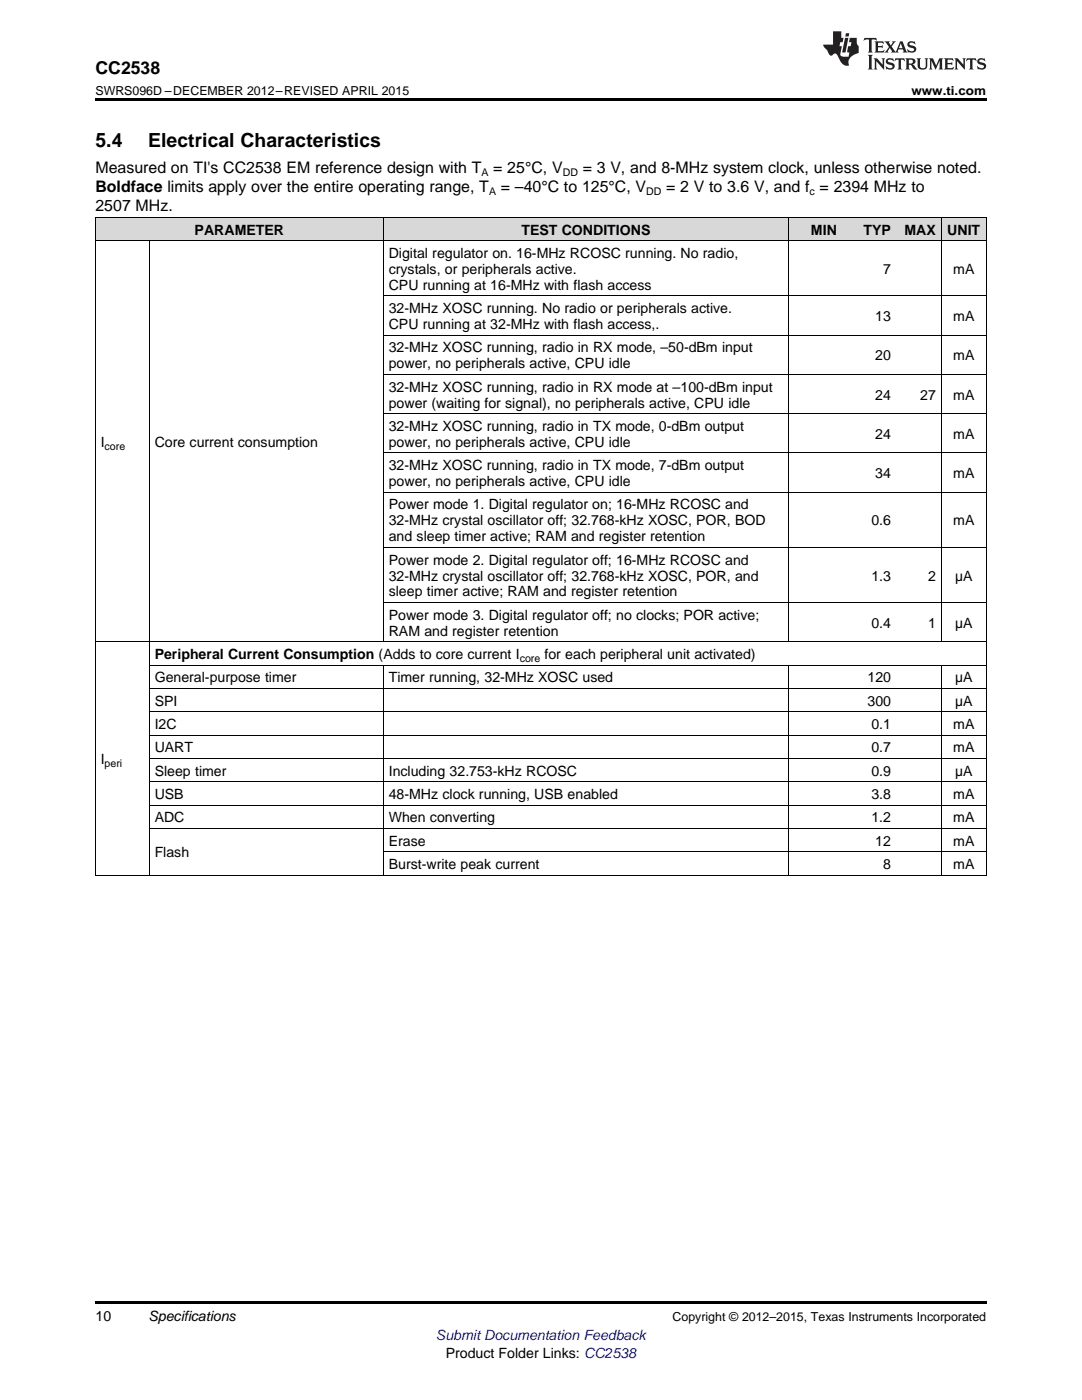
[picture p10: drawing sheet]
<svg xmlns="http://www.w3.org/2000/svg" width="216mm" height="279mm" viewBox="0 0 216 279" stroke-linecap="round" stroke-linejoin="round" font-family="sans-serif">
<defs><g id="words">
<g font-size="3.9">
<text x="19" y="29.3">5.4</text>
<text x="29.6" y="29.3">Electrical Characteristics</text>
</g>
<text font-size="3.5" x="19" y="14.8">CC2538</text>
<g font-size="3.2">
<text x="19" y="34.4">Measured on TI's CC2538 EM reference design with T</text>
<text x="98.4" y="34.4">= 25°C, V</text>
<text x="116.3" y="34.4">= 3 V, and 8-MHz system clock, unless otherwise noted.</text>
<text x="19" y="38.3">Boldface limits apply over the entire operating range, T</text>
<text x="99.9" y="38.3">= –40°C to 125°C, V</text>
<text x="132.9" y="38.3">= 2 V to 3.6 V, and f = 2394 MHz to</text>
<text x="19" y="42.2">2507 MHz.</text>
</g>
<g font-size="2.8">
<text x="38.8" y="46.8">PARAMETER</text>
<text x="104" y="46.8">TEST CONDITIONS</text>
<text x="161.8" y="46.8">MIN</text>
<text x="172.3" y="46.8">TYP</text>
<text x="180.5" y="46.8">MAX</text>
<text x="189" y="46.8">UNIT</text>
<text x="77.6" y="51.5">Digital regulator on. 16-MHz RCOSC running. No radio,</text>
<text x="77.6" y="54.7">crystals, or peripherals active.</text>
<text x="77.6" y="57.9">CPU running at 16-MHz with flash access</text>
<text x="176.2" y="54.7">7</text>
<text x="190.2" y="54.7">mA</text>
<text x="77.6" y="62.5">32-MHz XOSC running. No radio or peripherals active.</text>
<text x="77.6" y="65.7">CPU running at 32-MHz with flash access,.</text>
<text x="174.7" y="64.1">13</text>
<text x="190.2" y="64.1">mA</text>
<text x="77.6" y="70.3">32-MHz XOSC running, radio in RX mode, –50-dBm input</text>
<text x="174.7" y="71.9">20</text>
<text x="190.2" y="71.9">mA</text>
<text x="77.6" y="73.5">power, no peripherals active, CPU idle</text>
<text x="77.6" y="78.2">32-MHz XOSC running, radio in RX mode at –100-dBm input</text>
<text x="77.6" y="81.4">power (waiting for signal), no peripherals active, CPU idle</text>
<text x="174.7" y="79.8">24</text>
<text x="183.6" y="79.8">27</text>
<text x="190.2" y="79.8">mA</text>
<text x="20.1" y="89.2">I</text>
<text x="30.9" y="89.2">Core current consumption</text>
<text x="77.6" y="86">32-MHz XOSC running, radio in TX mode, 0-dBm output</text>
<text x="77.6" y="89.2">power, no peripherals active, CPU idle</text>
<text x="174.7" y="87.6">24</text>
<text x="190.2" y="87.6">mA</text>
<text x="77.6" y="93.8">32-MHz XOSC running, radio in TX mode, 7-dBm output</text>
<text x="174.7" y="95.4">34</text>
<text x="190.2" y="95.4">mA</text>
<text x="77.6" y="97">power, no peripherals active, CPU idle</text>
<text x="77.6" y="101.7">Power mode 1. Digital regulator on; 16-MHz RCOSC and</text>
<text x="77.6" y="104.8">32-MHz crystal oscillator off; 32.768-kHz XOSC, POR, BOD</text>
<text x="173.9" y="104.8">0.6</text>
<text x="190.2" y="104.8">mA</text>
<text x="77.6" y="108">and sleep timer active; RAM and register retention</text>
<text x="77.6" y="112.7">Power mode 2. Digital regulator off; 16-MHz RCOSC and</text>
<text x="77.6" y="115.9">32-MHz crystal oscillator off; 32.768-kHz XOSC, POR, and</text>
<text x="77.6" y="119">sleep timer active; RAM and register retention</text>
<text x="173.9" y="115.9">1.3</text>
<text x="185.2" y="115.9">2</text>
<text x="190.6" y="115.9">µA</text>
<text x="77.6" y="123.7">Power mode 3. Digital regulator off; no clocks; POR active;</text>
<text x="173.9" y="125.3">0.4</text>
<text x="185.2" y="125.3">1</text>
<text x="190.6" y="125.3">µA</text>
<text x="30.9" y="131.5">Peripheral Current Consumption (Adds to core current I</text>
<text x="77.6" y="126.9">RAM and register retention</text>
<text x="108.7" y="131.5">for each peripheral unit activated)</text>
<text x="30.9" y="136.2">General-purpose timer</text>
<text x="77.6" y="136.2">Timer running, 32-MHz XOSC used</text>
<text x="173.1" y="136.2">120</text>
<text x="190.6" y="136.2">µA</text>
<text x="30.9" y="140.8">SPI</text>
<text x="173.1" y="140.8">300</text>
<text x="190.6" y="140.8">µA</text>
<text x="30.9" y="145.5">I2C</text>
<text x="173.9" y="145.5">0.1</text>
<text x="190.2" y="145.5">mA</text>
<text x="20.1" y="152.5">I</text>
<text x="30.9" y="150.1">UART</text>
<text x="30.9" y="154.8">Sleep timer</text>
<text x="77.6" y="154.8">Including 32.753-kHz RCOSC</text>
<text x="173.9" y="150.1">0.7</text>
<text x="173.9" y="154.8">0.9</text>
<text x="190.2" y="150.1">mA</text>
<text x="190.6" y="154.8">µA</text>
<text x="30.9" y="159.5">USB</text>
<text x="77.6" y="159.5">48-MHz clock running, USB enabled</text>
<text x="173.9" y="159.5">3.8</text>
<text x="190.2" y="159.5">mA</text>
<text x="30.9" y="164.1">ADC</text>
<text x="77.6" y="164.1">When converting</text>
<text x="173.9" y="164.1">1.2</text>
<text x="190.2" y="164.1">mA</text>
<text x="30.9" y="171.1">Flash</text>
<text x="77.6" y="168.8">Erase</text>
<text x="77.6" y="173.4">Burst-write peak current</text>
<text x="174.7" y="168.8">12</text>
<text x="176.2" y="173.4">8</text>
<text x="190.2" y="168.8">mA</text>
<text x="190.2" y="173.4">mA</text>
<text x="19" y="263.6">10</text>
<text x="29.6" y="263.6">Specifications</text>
<text x="88.9" y="270.9">Product Folder Links: CC2538</text>
</g>
<text font-size="2.8" fill="#00f" x="87" y="267.4">Submit Documentation Feedback</text>
<g font-size="2.5">
<text x="19" y="19">SWRS096D –DECEMBER 2012–REVISED APRIL 2015</text>
<text x="181.9" y="19">www.ti.com</text>
<text x="134.2" y="263.6">Copyright © 2012–2015, Texas Instruments Incorporated</text>
</g>
<g font-size="2.1">
<text x="96.1" y="35.1">A</text>
<text x="112.3" y="35.1">DD</text>
<text x="97.6" y="38.9">A</text>
<text x="128.9" y="38.9">DD</text>
<text x="161.5" y="38.9">c</text>
<text x="20.9" y="89.7">core</text>
<text x="103.7" y="132.1">core</text>
<text x="20.9" y="153">peri</text>
</g>
</g></defs>
<g fill="#d8d8d8">
<path d="M19 43.5h10.8v4.6h-10.8z"/>
<path d="M29.8 43.5h46.7v4.6h-46.7z"/>
<path d="M76.5 43.5h80.8v4.6h-80.8z"/>
<path d="M157.3 43.5h10.8v4.6h-10.8z"/>
<path d="M168.1 43.5h10.8v4.6h-10.8z"/>
<path d="M178.9 43.5h9v4.6h-9z"/>
<path d="M187.9 43.5h8.9v4.6h-8.9z"/>
</g>
<path d="M19 19.5h177.8v.5h-177.8zM19 259.7h177.8v.5h-177.8z" fill="#000"/>
<g fill="none" stroke="#000" stroke-width=".2">
<path d="M19 48.1h177.8M19 43.4h177.8M19.1 43.5v131.2M29.8 48.1v126.6M76.5 43.5v84.6M76.5 59.1h120.3M157.3 43.5v84.6M187.8 43.5v84.6M196.8 43.5v131.2M76.5 74.7h120.3M76.5 66.9h120.3M76.5 98.2h120.3"/>
<path d="M76.5 90.4h120.3M76.5 82.6h120.3M76.5 109.2h120.3M19 128.1h177.8M29.8 137.4h167M29.8 132.7h167M76.5 132.8v41.9M76.5 120.2h120.3M157.3 132.8v41.9M187.8 132.8v41.9M29.8 156h167M29.8 151.4h167"/>
<path d="M29.8 146.7h167M29.8 142h167M19 174.6h177.8M29.8 165.3h167M29.8 160.7h167M76.5 170h120.3"/>
</g>
<g fill="#231f20">
<path d="M172.5 7.6l-.1 .5 .4-.2h.6v.1v2.1l-.2 .4h.9l-.2-.4v-2.1l.1-.1h.5l.5 .2-.2-.5zM174.5 8.3l.2 .3v1.5l-.2 .4h1.8l.2-.6a1.04 1.04 0 0 1-1.3 .2v-.7h.6l.3 .2v-.6l-.3 .2h-.6v-.6l.8-.1 .4 .3-.2-.5zM176.5 8.3l.9 1.1-.9 1.1h.8l-.2-.2 .4-.7 .5 .7-.2 .2h1.5l-.2-.2 .2-.4h.9l.1 .4-.2 .2h1l-.3-.3-.7-1.9h-.5l-.9 2-.8-1 .9-1h-.8l.1 .3-.4 .5-.3-.6 .1-.2zM179.7 8.6l.4 1h-.7zM181.3 8.4a.63 .63 0 0 0-.2 .7 .63 .63 0 0 0 .6 .4l.6 .2 .1 .2a.75 .75 0 0 1-.7 .4 .75 .75 0 0 1-.6-.5l.1 .7 .1-.1a1.11 1.11 0 0 0 1.5-.6 1.13 1.13 0 0 0-1.2-.8l-.1-.4a1.04 1.04 0 0 1 1.2 .2l-.2-.5-.2 .1-.4-.2zM173.2 10.9l.2 .4v2.2l-.2 .4h1l-.3-.4v-2.2l.3-.4zM174.3 11.6l.3 .4v1.5l-.3 .4h.8l-.2-.4v-1.3l1.5 1.7v-1.9l.2-.4h-.7l.2 .4v.9l-1.1-1.3zM177 11.8a.62 .62 0 0 0-.2 .7 .62 .62 0 0 0 .6 .4l.6 .1 .1 .3a.76 .76 0 0 1-.7 .3 .76 .76 0 0 1-.7-.4l.2 .7 .1-.1a1.11 1.11 0 0 0 1.5-.6 1.13 1.13 0 0 0-1.2-.8l-.1-.4a1.04 1.04 0 0 1 1.2 .2l-.2-.6-.2 .1-.5-.1zM178.7 11.6l-.2 .6a.61 .61 0 0 1 .8-.3v1.6l-.2 .4h.9l-.2-.4v-1.6a.63 .63 0 0 1 .7 .3l-.1-.6zM180.6 11.6l.3 .4v1.5l-.3 .4h1l-.2-.2-.1-.8 .6 .2a.76 .76 0 0 0 1.2 .7l-1-1a.58 .58 0 0 0 .6-.5 .58 .58 0 0 0-.5-.6zM181.4 11.9h.1a.45 .45 0 0 1 .5 .1 .45 .45 0 0 1 .1 .5l-.8 .2zM182.9 11.6l.2 .2a2.17 2.17 0 0 0 .3 1.9 .99 .99 0 0 0 1.6-.6v-1.1l.2-.4h-.7l.2 .2a1.92 1.92 0 0 1-.2 1.8 .6 .6 0 0 1-.9-.5v-1.1l.2-.4zM185.4 11.6l.2 .4v1.5l-.2 .4h.7l-.2-.4v-1.4l.8 1.8 .8-1.8v1.4l-.2 .4h.9l-.2-.4v-1.5l.2-.4h-.8l-.6 1.5-.6-1.5zM188.4 11.6l.2 .4v1.5l-.2 .4h1.8l.1-.6a1.04 1.04 0 0 1-1.2 .1v-.6h.5l.4 .2v-.6l-.4 .2h-.5v-.7h.8l.3 .3-.1-.6zM190.5 11.6l.2 .4v1.5l-.2 .4h.7l-.2-.4v-1.3l1.5 1.7v-1.9l.2-.4h-.7l.2 .4v.9l-1.1-1.3zM192.9 11.6l-.1 .6a.61 .61 0 0 1 .7-.3l.1 1.6-.3 .4h1l-.3-.4 .1-1.6a.63 .63 0 0 1 .7 .3l-.1-.6zM195.2 11.8a.62 .62 0 0 0-.2 .7 .62 .62 0 0 0 .6 .4l.6 .1 .1 .3a.76 .76 0 0 1-.7 .3 .76 .76 0 0 1-.6-.4l.1 .7 .1-.1a1.11 1.11 0 0 0 1.6-.6 1.13 1.13 0 0 0-1.3-.8l-.1-.4a1.04 1.04 0 0 1 1.2 .2l-.1-.6-.2 .1-.5-.1z"/>
<path d="M166.2 6.3v2.6h-1.9v.4l.8 .9a.91 .91 0 0 0 1 .8 .56 .56 0 0 1 .5-.3 .56 .56 0 0 1 .5 .3l.4 .8a1.53 1.53 0 0 0 1.9 1.2 1.54 1.54 0 0 1 1-2.1l.9-.3v-1.4a1.52 1.52 0 0 1-.4-1.6h-1.3l-.2 .8h.5l-.2 .8h-.5l-.1 1v.2l.4 .1-.2 .8a1.93 1.93 0 0 1-1.6-.3l.3-1.8h-.5l.2-.8h.4l.2-.8h-.4v-1.3zM168.6 7.6l-.6 2.9h.7l.6-2.9zM168.8 6.6l-.1 .7h.6l.2-.7z"/>
</g>
<use href="#words"/>
</svg>
